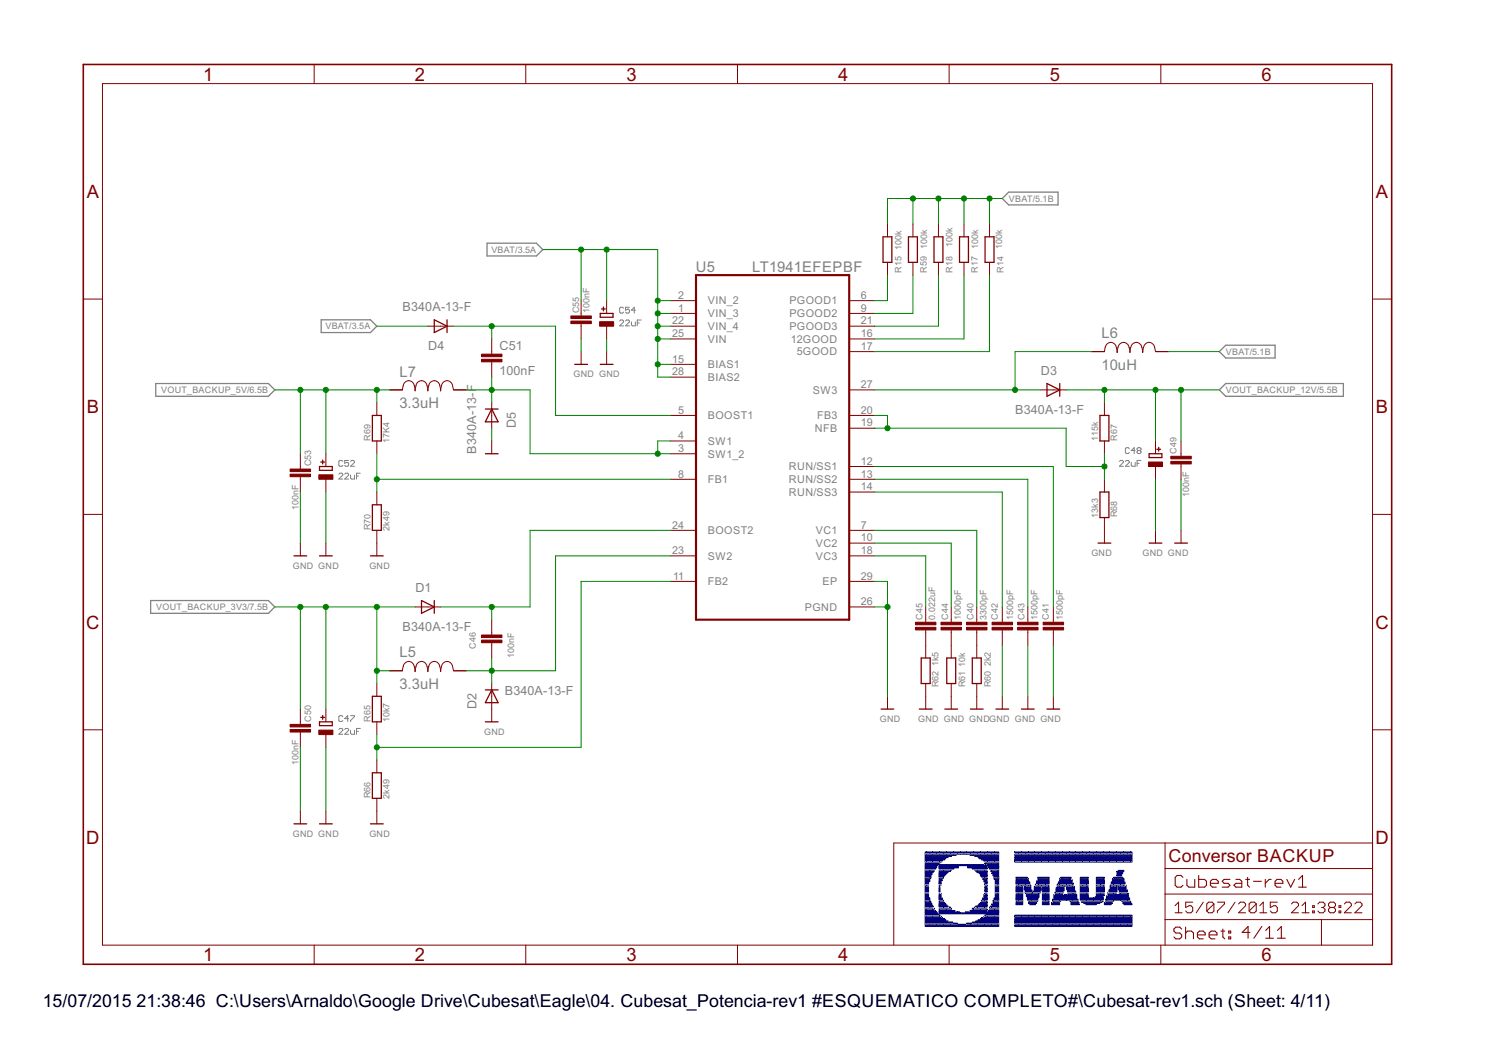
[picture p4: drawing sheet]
<svg xmlns="http://www.w3.org/2000/svg" width="297mm" height="210mm" viewBox="0 0 297 210" stroke-linecap="round" stroke-linejoin="round" font-family="sans-serif">
<defs><g id="words">
<g font-size="4.1" fill="#800000">
<text x="40.4" y="16">1</text>
<text x="82.5" y="16">2</text>
<text x="124.7" y="16">3</text>
<text x="166.8" y="16">4</text>
<text x="208.9" y="16">5</text>
<text x="251" y="16">6</text>
<text x="17.3" y="39.4">A</text>
<text x="273.7" y="39.4">A</text>
<text x="17.3" y="82.2">B</text>
<text x="273.7" y="82.2">B</text>
<text x="17.1" y="125.1">C</text>
<text x="273.6" y="125.1">C</text>
<text x="17.1" y="167.9">D</text>
<text x="273.6" y="167.9">D</text>
<text x="40.4" y="191.2">1</text>
<text x="82.5" y="191.2">2</text>
<text x="124.7" y="191.2">3</text>
<text x="166.8" y="191.2">4</text>
<text x="208.9" y="191.2">5</text>
<text x="251" y="191.2">6</text>
</g>
<text font-size="4" fill="#800000" x="232.5" y="171.5">Conversor BACKUP</text>
<g font-size="4">
<text x="8.5" y="200.4">15/07/2015</text>
<text x="27.2" y="200.4">21:38:46 C:\Users\Arnaldo\Google Drive\Cubesat\Eagle\04. Cubesat_Potencia-rev1 #ESQUEMATICO COMPLETO#\Cubesat-rev1.sch (Sheet: 4/11)</text>
</g>
<g font-size="3.3" fill="#808080">
<text x="138.4" y="54">U5</text>
<text x="149.6" y="54.1">LT1941EFEPBF</text>
<text x="219.1" y="67.3">L6</text>
<text x="79.5" y="74.9">L7</text>
<text x="219.1" y="73.5">10uH</text>
<text x="79.5" y="81.2">3.3uH</text>
<text x="79.5" y="130.8">L5</text>
<text x="79.5" y="137">3.3uH</text>
</g>
<g font-size="2.8" fill="#808080">
<text x="80.1" y="61.8">B340A-13-F</text>
<text x="85.2" y="69.7">D4</text>
<text x="99.4" y="69.6">C51</text>
<text x="99.4" y="74.7">100nF</text>
<text x="207.1" y="74.6">D3</text>
<text x="202" y="82.4">B340A-13-F</text>
<text x="102.6" y="85.2" transform="rotate(-90 102.6 85.2)">D5</text>
<text x="94.8" y="90.2" transform="rotate(-90 94.8 90.2)">B340A-13-F</text>
<text x="82.6" y="117.7">D1</text>
<text x="80.1" y="125.6">B340A-13-F</text>
<text x="94.8" y="141" transform="rotate(-90 94.8 141)">D2</text>
<text x="100.4" y="138.3">B340A-13-F</text>
</g>
<g font-size="2.4" fill="#808080">
<text x="134.9" y="59.5">2</text>
<text x="171.3" y="59.5">6</text>
<text x="133.8" y="64.5">22</text>
<text x="134.9" y="62">1</text>
<text x="140.8" y="60.6">VIN_2</text>
<text x="140.8" y="63.1">VIN_3</text>
<text x="140.8" y="65.6">VIN_4</text>
<text x="157.1" y="60.6">PGOOD1</text>
<text x="157.1" y="63.1">PGOOD2</text>
<text x="157.1" y="65.6">PGOOD3</text>
<text x="171.3" y="62">9</text>
<text x="171.3" y="64.5">21</text>
<text x="133.8" y="67.1">25</text>
<text x="140.8" y="68.2">VIN</text>
<text x="157.3" y="68.2">12GOOD</text>
<text x="158.5" y="70.7">5GOOD</text>
<text x="171.3" y="67.1">16</text>
<text x="171.3" y="69.6">17</text>
<text x="133.8" y="72.1">15</text>
<text x="133.8" y="74.7">28</text>
<text x="140.8" y="73.3">BIAS1</text>
<text x="140.8" y="75.8">BIAS2</text>
<text x="171.3" y="77.2">27</text>
<text x="134.9" y="82.3">5</text>
<text x="140.8" y="83.4">BOOST1</text>
<text x="161.7" y="78.3">SW3</text>
<text x="162.6" y="83.4">FB3</text>
<text x="171.3" y="82.3">20</text>
<text x="134.9" y="89.9">3</text>
<text x="134.9" y="87.4">4</text>
<text x="140.8" y="88.5">SW1</text>
<text x="162.1" y="86">NFB</text>
<text x="171.3" y="84.8">19</text>
<text x="134.9" y="95">8</text>
<text x="140.8" y="91">SW1_2</text>
<text x="157" y="93.6">RUN/SS1</text>
<text x="171.3" y="92.5">12</text>
<text x="171.3" y="95">13</text>
<text x="140.8" y="96.1">FB1</text>
<text x="157" y="96.1">RUN/SS2</text>
<text x="157" y="98.7">RUN/SS3</text>
<text x="171.3" y="97.5">14</text>
<text x="133.8" y="105.2">24</text>
<text x="140.8" y="106.3">BOOST2</text>
<text x="162.3" y="106.3">VC1</text>
<text x="171.3" y="105.2">7</text>
<text x="171.3" y="107.7">10</text>
<text x="133.8" y="110.2">23</text>
<text x="140.8" y="111.4">SW2</text>
<text x="162.3" y="108.8">VC2</text>
<text x="162.3" y="111.4">VC3</text>
<text x="171.3" y="110.2">18</text>
<text x="133.9" y="115.3">11</text>
<text x="140.8" y="116.4">FB2</text>
<text x="163.6" y="116.4">EP</text>
<text x="171.3" y="115.3">29</text>
<text x="160.1" y="121.5">PGND</text>
<text x="171.3" y="120.4">26</text>
</g>
<g font-size="2" fill="#808080">
<text x="200.7" y="40.1">VBAT/5.1B</text>
<text x="97.8" y="50.3">VBAT/3.5A</text>
<text x="179.4" y="49.7" transform="rotate(-90 179.4 49.7)">100k</text>
<text x="184.4" y="49.5" transform="rotate(-90 184.4 49.5)">100k</text>
<text x="189.5" y="49.2" transform="rotate(-90 189.5 49.2)">100k</text>
<text x="194.6" y="49.5" transform="rotate(-90 194.6 49.5)">100k</text>
<text x="199.4" y="49.5" transform="rotate(-90 199.4 49.5)">100k</text>
<text x="179.3" y="54.2" transform="rotate(-90 179.3 54.2)">R15</text>
<text x="184.4" y="54.2" transform="rotate(-90 184.4 54.2)">R59</text>
<text x="189.5" y="54.2" transform="rotate(-90 189.5 54.2)">R18</text>
<text x="194.6" y="54.2" transform="rotate(-90 194.6 54.2)">R17</text>
<text x="199.6" y="54.2" transform="rotate(-90 199.6 54.2)">R14</text>
<text x="64.7" y="65.5">VBAT/3.5A</text>
<text x="115.2" y="62.3" transform="rotate(-90 115.2 62.3)">C55</text>
<text x="117.3" y="62.3" transform="rotate(-90 117.3 62.3)">100nF</text>
<text x="243.9" y="70.6">VBAT/5.1B</text>
<text x="114.1" y="75">GND GND</text>
<text x="32.1" y="78.2">VOUT_BACKUP_5V/6.5B</text>
<text x="243.9" y="78.2">VOUT_BACKUP_12V/5.5B</text>
<text x="73.7" y="87.7" transform="rotate(-90 73.7 87.7)">R69</text>
<text x="77.5" y="88.2" transform="rotate(-90 77.5 88.2)">17K4</text>
<text x="218.5" y="87.7" transform="rotate(-90 218.5 87.7)">115k</text>
<text x="222.2" y="87.7" transform="rotate(-90 222.2 87.7)">R67</text>
<text x="61.9" y="92.8" transform="rotate(-90 61.9 92.8)">C53</text>
<text x="234.1" y="90.2" transform="rotate(-90 234.1 90.2)">C49</text>
<text x="59.4" y="101.5" transform="rotate(-90 59.4 101.5)">100nF</text>
<text x="236.6" y="98.9" transform="rotate(-90 236.6 98.9)">100nF</text>
<text x="73.7" y="105.5" transform="rotate(-90 73.7 105.5)">R70</text>
<text x="77.5" y="105.6" transform="rotate(-90 77.5 105.6)">2k49</text>
<text x="218.5" y="103.1" transform="rotate(-90 218.5 103.1)">13k3</text>
<text x="222.2" y="102.9" transform="rotate(-90 222.2 102.9)">R68</text>
<text x="58.3" y="113.1">GND GND</text>
<text x="73.5" y="113.1">GND</text>
<text x="217.1" y="110.6">GND</text>
<text x="227.3" y="110.6">GND GND</text>
<text x="31.1" y="121.4">VOUT_BACKUP_3V3/7.5B</text>
<text x="183.5" y="123.3" transform="rotate(-90 183.5 123.3)">C45</text>
<text x="186.1" y="123.3" transform="rotate(-90 186.1 123.3)">0.022uF</text>
<text x="188.6" y="123.3" transform="rotate(-90 188.6 123.3)">C44</text>
<text x="191.2" y="123.3" transform="rotate(-90 191.2 123.3)">1000pF</text>
<text x="193.7" y="123.3" transform="rotate(-90 193.7 123.3)">C40</text>
<text x="196.2" y="123.3" transform="rotate(-90 196.2 123.3)">3300pF</text>
<text x="198.5" y="123.3" transform="rotate(-90 198.5 123.3)">C42</text>
<text x="201.6" y="123.3" transform="rotate(-90 201.6 123.3)">1500pF</text>
<text x="203.9" y="123.3" transform="rotate(-90 203.9 123.3)">C43</text>
<text x="206.4" y="123.3" transform="rotate(-90 206.4 123.3)">1500pF</text>
<text x="208.7" y="123.3" transform="rotate(-90 208.7 123.3)">C41</text>
<text x="211.5" y="123.3" transform="rotate(-90 211.5 123.3)">1500pF</text>
<text x="94.7" y="129.1" transform="rotate(-90 94.7 129.1)">C46</text>
<text x="102.3" y="130.9" transform="rotate(-90 102.3 130.9)">100nF</text>
<text x="186.7" y="136.8" transform="rotate(-90 186.7 136.8)">R62</text>
<text x="186.7" y="132.5" transform="rotate(-90 186.7 132.5)">1k5</text>
<text x="192" y="136.8" transform="rotate(-90 192 136.8)">R61</text>
<text x="192.1" y="132.8" transform="rotate(-90 192.1 132.8)">10k</text>
<text x="197.1" y="136.8" transform="rotate(-90 197.1 136.8)">R60</text>
<text x="197.1" y="132.5" transform="rotate(-90 197.1 132.5)">2k2</text>
<text x="61.9" y="143.6" transform="rotate(-90 61.9 143.6)">C50</text>
<text x="73.7" y="143.6" transform="rotate(-90 73.7 143.6)">R65</text>
<text x="77.5" y="143.7" transform="rotate(-90 77.5 143.7)">10k7</text>
<text x="175.1" y="143.6">GND</text>
<text x="182.7" y="143.6">GND GND GNDGND GND GND</text>
<text x="96.3" y="146.1">GND</text>
<text x="59.4" y="152.2" transform="rotate(-90 59.4 152.2)">100nF</text>
<text x="73.7" y="158.8" transform="rotate(-90 73.7 158.8)">R66</text>
<text x="77.5" y="158.9" transform="rotate(-90 77.5 158.9)">2k49</text>
<text x="58.3" y="166.5">GND GND</text>
<text x="73.5" y="166.5">GND</text>
</g>
</g></defs>
<g fill="none" stroke="#808080" stroke-width=".2">
<path d="M123.3 63.9l.2-.2h.4l.2 .2v.2l-.8 .7h.8M124.1 61.3l-.2-.2h-.4l-.2 .2v.8l.2 .2h.4l.2-.2M124.5 63.9l.2-.2h.3l.2 .2v.2l-.7 .7h.7M125.2 61.1h-.7v.6l.3-.2 .4 .2v.4l-.2 .2h-.3l-.2-.2M125.6 64.1v.5l.2 .2h.6v-.7M126.4 61.7h-.8l.6-.6v1.2M126.8 64.3h.4M127.6 63.7h-.8v1.1M67.4 94.3l.2-.2h.4l.2 .2v.2l-.8 .8h.8M68.2 91.8l-.2-.2h-.4l-.2 .2v.8l.2 .2h.4l.2-.2M68.6 94.3l.2-.2h.4l.2 .2v.2l-.8 .8h.8M69.4 91.6h-.8v.6l.4-.2 .4 .2v.4l-.2 .2h-.4l-.2-.2"/>
<path d="M69.7 94.5v.6l.3 .2h.5v-.8M69.7 91.8l.3-.2h.3l.2 .2v.2l-.8 .8h.8M70.9 94.7h.4M71.7 94.1h-.8v1.2M222.7 91.8l.2-.2h.4l.2 .2v.2l-.8 .8h.8M223.9 91.8l.2-.2h.4l.2 .2v.2l-.8 .8h.8M224.7 89.3l-.2-.2h-.4l-.2 .2v.7l.2 .2h.4l.2-.2M225.1 92v.6l.2 .2h.5v-.8M225.8 89.6h-.7l.6-.5v1.1M226.2 92.2h.4M226.4 89.6l-.2-.1 .2-.4h.4l.2 .2-.2 .3M226.4 89.6l-.2 .2 .2 .4h.4l.2-.2-.2-.4"/>
<path d="M226.4 89.6h.4M227 91.6h-.8v1.2M67.4 145.1l.2-.2h.4l.2 .2v.2l-.8 .8h.8M68.2 142.6l-.2-.2h-.4l-.2 .2v.8l.2 .2h.4l.2-.2M68.6 145.1l.2-.2h.4l.2 .2v.2l-.8 .8h.8M69.4 143h-.8l.6-.6v1.2M69.7 145.3v.6l.3 .2h.5v-.8M69.7 142.4h.8v.2l-.8 .8v.2M70.9 145.5h.4M71.7 144.9h-.8v1.2"/>
</g>
<path d="M199.4 39.5l1.3-1.3h9.8v2.6h-9.8zM96.9 48.4h9.8l1.3 1.3-1.3 1.2h-9.8zM31 76.3h22.4l1.3 1.3-1.3 1.2h-22.4zM63.9 63.6h9.8l1.3 1.3-1.3 1.3h-9.8zM242.6 77.6l1.3-1.3h23.4v2.5h-23.4zM243.9 68.7h9.8v2.5h-9.8l-1.3-1.2zM30 119.5h23.4l1.3 1.3-1.3 1.2h-23.4z" fill="none" stroke="#808080" stroke-width=".25"/>
<g fill="none" stroke="#800000" stroke-width=".2">
<path d="M20.4 16.6h252.7v171.4h-252.7zM62.5 12.8v3.8M104.6 12.8v3.8M146.7 12.8v3.8M188.8 12.8v3.8M230.9 12.8v3.8M16.6 59.5h3.8M115.6 59.8v3.1M120.7 59.8v2.6M133.4 59.8h5.1M169 59.8h5M176.6 44.6v2.5"/>
<path d="M176.6 52.2v2.5M181.6 44.6v2.5M181.6 52.2v2.5M186.7 44.6v2.5M186.7 52.2v2.5M191.8 44.6v2.5M191.8 52.2v2.5M196.9 44.6v2.5M196.9 52.2v2.5M273.1 59.5h3.8M85.1 64.9h5.1M90.2 77.5a1.54 1.54 0 0 0-1.3-1.8l-.2 .1a1.81 1.81 0 0 0-1 2l-.1-.6a1.27 1.27 0 0 0-1.7-1.3 2.42 2.42 0 0 0-.8 1.9v-.6a1.27 1.27 0 0 0-1.7-1.3 2.42 2.42 0 0 0-.8 1.9l-.1-.6a1.27 1.27 0 0 0-1.7-1.3l-.5 .6-.2 1.1h-2.6"/>
<path d="M90.2 77.6h2.6M97.8 67.4v3.1M97.8 72v3M115.6 64.4v3M115.6 70v2.5M120.7 64.9v2.5M120.7 70v2.5M133.4 62.4h5.1M133.4 64.9h5.1M133.4 67.4h5.1M133.4 72.5h5.1M133.4 75h5.1"/>
<path d="M169 62.4h5M169 64.9h5M169 67.4h5M169 77.6h5M169 70h5M207 77.6h5.1M229.9 69.9a1.54 1.54 0 0 0-1.3-1.8 1.75 1.75 0 0 0-1.2 2l-.1-.5a1.29 1.29 0 0 0-1.7-1.3 2.24 2.24 0 0 0-.8 1.8v-.5a1.29 1.29 0 0 0-1.8-1.3 2.24 2.24 0 0 0-.7 1.8l-.1-.5a1.27 1.27 0 0 0-1.7-1.3l-.5 .6-.3 1.1h-2.5M229.9 70h2.5M59.8 90.3v3M59.8 94.8v3.1M64.8 90.3v2.5M64.8 95.4v2.5"/>
<path d="M75 80.1v2.6M75 87.7v2.6M75 97.9v2.5M97.8 80.1v5.1M97.8 87.7v2.6M133.4 82.7h5.1M133.4 95.4h5.1M133.4 90.3h5.1M133.4 87.7h5.1M169 82.7h5M169 85.2h5M169 92.8h5"/>
<path d="M169 95.4h5M169 97.9h5M219.7 80.1v2.6M219.7 87.7v2.6M219.7 95.4v2.5M229.9 87.7v2.6M229.9 92.8v2.6M235 87.7v3.1M235 92.3v3.1M16.6 102.3h3.8M59.8 108.1v2.5M64.8 108.1v2.5"/>
<path d="M75 105.5v5.1M133.4 105.5h5.1M133.4 115.7h5.1M133.4 110.6h5.1M169 105.5h5M169 115.7h5M169 108.1h5M169 110.6h5M219.7 103v5.1M229.9 105.5v2.6M235 105.5v2.6M273.1 102.3h3.8"/>
<path d="M75 136v2.5M82.6 120.8h5.1M90.2 133.4l-.2-.8a1.1 1.1 0 0 0-1.1-1 1.1 1.1 0 0 0-1.1 1l-.1 1a1.66 1.66 0 0 0-1.3-2h-.3a1.85 1.85 0 0 0-1 2 1.66 1.66 0 0 0-1.2-2h-.3a1.85 1.85 0 0 0-1 2 1.66 1.66 0 0 0-1.3-2l-.5 .1-.4 .4-.3 1.4h-2.6M90.2 133.5h2.6M97.8 123.3v3M97.8 127.9v3M97.8 136v7.6M169 120.8h5M176.6 138.5v2.6M184.2 120.8v3M184.2 125.3v5.6M184.2 136v5.1"/>
<path d="M189.3 120.8v3M189.3 125.3v5.6M189.3 136v5.1M194.3 120.8v3M194.3 125.3v5.6M194.3 136v5.1M199.4 120.8v3M199.4 125.3v3.1M199.4 138.5v2.6M204.5 120.8v3M204.5 125.3v3.1M204.5 138.5v2.6"/>
<path d="M209.6 120.8v3M209.6 125.3v3.1M209.6 138.5v2.6M16.6 145.2h3.8M59.8 141.1v3M59.8 145.6v3.1M64.8 141.1v2.5M64.8 146.2v2.5M75 143.6v2.6M75 151.2v2.6M75 158.8v5.1M273.1 145.2h3.8"/>
<path d="M59.8 161.4v2.5M64.8 161.4v2.5M231.8 167.7v20.3M231.8 177.9h41.3M231.8 172.8h41.3M237.3 179.5h-1.4v1.1l.7-.4h.3l.4 .4v.7l-.4 .3h-.7l-.3-.3M239.4 179.5l-1.4 2.1M241.5 179.9v1.4l-.3 .3h-.7l-.4-.3M241.5 179.9l-.3-.4h-.7l-.4 .4v1.4M241.5 179.9l-1.4 1.4M242.2 179.5h1.4v.4l-1.4 1.4v.3M245.7 179.5l-1.4 2.1"/>
<path d="M246.4 179.9l.4-.4h.7l.3 .4v.3l-1.4 1.4h1.4M249.9 179.9v1.4l-.3 .3h-.7l-.4-.3M249.9 179.9l-.3-.4h-.7l-.4 .4v1.4M249.9 179.9l-1.4 1.4M254.1 179.5h-1.4v1.1l.7-.4h.4l.3 .4v.7l-.3 .3h-.7l-.4-.3M256.9 179.9l.4-.4h.7l.3 .4v.3l-1.4 1.4h1.4M262.2 179.9l.4-.4h.6l.4 .4v.3l-.4 .4M267.5 179.9l.3-.4h.7l.4 .4v.3l-1.4 1.4h1.4M269.6 179.9l.3-.4h.7l.4 .4v.3l-1.4 1.4h1.4M273.1 167.7h-95.3v20.3M62.5 188v3.9M104.6 188v3.9"/>
<path d="M146.7 188v3.9M188.8 188v3.9M230.9 188v3.9M231.8 183h41.3M233.8 180.2l.7-.7v2.1M233.8 181.6h1.4M250.6 181.6h1.4M250.6 180.2l.7-.7v2.1M259 181.6h1.5M259 180.2l.7-.7v2.1M261.2 181.3h.3v.3h-.3zM261.2 180.2h.3v.4h-.3z"/>
<path d="M262.9 183v5M262.9 180.6h.3M263.2 180.6l.4 .3v.4l-.4 .3h-.6l-.4-.3M264.6 180.6l-.3 .3v.4l.3 .3h.8l.3-.3v-.4l-.3-.3M264.6 180.6l-.3-.4v-.3l.3-.4h.8l.3 .4v.3l-.3 .4M264.6 180.6h.8M266.4 181.3h.4v.3h-.4zM266.4 180.2h.4v.4h-.4z"/>
</g>
<g fill="none" stroke="#800000" stroke-width=".21">
<path d="M235.4 174.6l-.4-.4h-.8l-.4 .4v1.5l.4 .4h.8l.4-.4M236.1 175v1.1l.4 .4h1.2v-1.5M238.5 174.2v2.3h1.1l.4-.4v-.8l-.4-.3h-1.1M240.8 175.7h1.6v-.4l-.4-.3h-.8l-.4 .3v.8l.4 .4h.8M244.7 175h-1.2l-.3 .3 .3 .4h.8l.4 .4-.4 .4h-1.1M245.9 175h.8l.4 .3v1.2h-1.2l-.4-.4 .4-.4h1.2M247.8 175h.8M248.2 174.6v1.5l.4 .4M249.4 175.3h1.6M251.7 175v1.5M252.9 175h-.4l-.8 .7M253.7 175.7h1.5v-.4l-.4-.3h-.7l-.4 .3v.8l.4 .4h.7"/>
<path d="M256 175l.8 1.5 .8-1.5M258.4 176.5h1.5M258.4 175l.7-.8v2.3M235.1 184.8l-.4-.3h-.8l-.3 .3v.5l.3 .3h.8l.4 .4v.4l-.4 .4h-.8l-.3-.4M235.9 184.5v2.3M235.9 185.6l.4-.3h.7l.4 .3v1.2M238.2 186h1.6v-.4l-.4-.3h-.8l-.4 .3v.8l.4 .4h.8M240.6 186h1.5v-.4l-.4-.3h-.7l-.4 .3v.8l.4 .4h.7M242.9 185.3h.8M243.3 184.8v1.6l.4 .4M244.5 185.3h.4v.3h-.4zM244.5 186.4h.4v.4h-.4z"/>
<path d="M248.7 185.5h-1.6l1.2-1.2v2.4M251 184.3l-1.5 2.4M251.8 185.1l.8-.8v2.4M251.8 186.7h1.6M254.1 186.7h1.6M254.1 185.1l.8-.8v2.4"/>
</g>
<path d="M16.6 12.8h260.3v179.1h-260.3z" fill="none" stroke="#800000" stroke-width=".32"/>
<g fill="#800000" stroke="#800000" stroke-width=".2">
<path d="M192.3 123.8h4.1v.5h-4.1z"/>
<path d="M192.3 124.8h4.1v.5h-4.1z"/>
<path d="M207.5 124.8h4.1v.5h-4.1z"/>
<path d="M207.5 123.8h4.1v.5h-4.1z"/>
<path d="M197.4 124.8h4v.5h-4z"/>
<path d="M197.4 123.8h4v.5h-4z"/>
<path d="M202.5 124.8h4v.5h-4z"/>
<path d="M202.5 123.8h4v.5h-4z"/>
<path d="M187.2 123.8h4.1v.5h-4.1z"/>
<path d="M187.2 124.8h4.1v.5h-4.1z"/>
<path d="M182.1 123.8h4.1v.5h-4.1z"/>
<path d="M182.1 124.8h4.1v.5h-4.1z"/>
<path d="M95.8 127.4h4.1v.5h-4.1z"/>
<path d="M95.8 126.3h4.1v.6h-4.1z"/>
<path d="M232.9 91.8h4.1v.5h-4.1z"/>
<path d="M232.9 90.8h4.1v.5h-4.1z"/>
<path d="M57.7 145.1h4.1v.5h-4.1z"/>
<path d="M57.7 144.1h4.1v.5h-4.1z"/>
<path d="M95.8 71.5h4.1v.5h-4.1z"/>
<path d="M95.8 70.5h4.1v.5h-4.1z"/>
<path d="M57.7 94.3h4.1v.5h-4.1z"/>
<path d="M57.7 93.3h4.1v.5h-4.1z"/>
<path d="M113.6 63.9h4v.5h-4z"/>
<path d="M113.6 62.9h4v.5h-4z"/>
<path d="M63.4 145.3h2.8v.9h-2.8z"/>
<path d="M228.5 91.9h2.8v.9h-2.8z"/>
<path d="M63.4 94.5h2.8v.9h-2.8z"/>
<path d="M119.3 64h2.8v.9h-2.8z"/>
</g>
<g fill="none" stroke="#800000" stroke-width=".25">
<path d="M175.7 47.1h1.7v5.1h-1.7zM180.7 47.1h1.8v5.1h-1.8zM185.8 47.1h1.8v5.1h-1.8zM190.9 47.1h1.8v5.1h-1.8zM196 47.1h1.8v5.1h-1.8zM86.4 63.6l2.5 1.3-2.5 1.3zM88.9 63.6v2.6M114.3 72.5h2.6M119.4 72.5h2.6M119.4 62.4h2.6v.7h-2.6zM119.7 61.5h.7M120.1 61.1v.7"/>
<path d="M208.3 76.3l2.5 1.3-2.5 1.2zM210.8 76.3v2.5M63.6 92.8h2.5v.8h-2.5zM63.8 91.9h.8M64.2 91.5v.8M74.1 82.7h1.8v5h-1.8zM96.6 81.4h2.5M96.6 90.3h2.5M97.8 81.4l1.3 2.5h-2.5zM218.8 82.7h1.8v5h-1.8zM218.8 97.9h1.8v5.1h-1.8zM228.6 90.3h2.6v.7h-2.6z"/>
<path d="M230.1 89.4h.8M230.5 89v.8M58.5 110.6h2.5M63.6 110.6h2.5M73.7 110.6h2.5M74.1 100.4h1.8v5.1h-1.8zM83.9 119.5l2.5 1.3-2.5 1.2zM86.4 119.5v2.5M218.5 108.1h2.5M228.6 108.1h2.6M233.7 108.1h2.5M74.1 138.5h1.8v5.1h-1.8z"/>
<path d="M96.6 137.3h2.5M97.8 137.3l1.3 2.5h-2.5zM183.3 130.9h1.8v5.1h-1.8zM188.4 130.9h1.7v5.1h-1.7zM193.4 130.9h1.8v5.1h-1.8zM63.6 143.6h2.5v.8h-2.5zM63.8 142.7h.8M64.2 142.3v.8M74.1 153.8h1.8v5h-1.8zM96.6 143.6h2.5M175.3 141.1h2.5M182.9 141.1h2.5"/>
<path d="M188 141.1h2.5M193.1 141.1h2.5M198.1 141.1h2.6M203.2 141.1h2.6M208.3 141.1h2.5M58.5 163.9h2.5M63.6 163.9h2.5M73.7 163.9h2.5"/>
</g>
<path d="M138.5 54.7h30.5v68.6h-30.5z" fill="none" stroke="#800000" stroke-width=".42"/>
<g fill="none" stroke="#008000" stroke-width=".2">
<path d="M181.6 39.5v5.1M186.7 39.5v5.1M191.8 39.5v5.1M196.9 39.5v5.1M199.4 39.5h-22.8v5.1M108 49.7h22.9v25.3h2.5M115.6 49.7v10.1M120.7 49.7v10.1M130.9 59.8h2.5M176.6 54.7v5.1h-2.6M181.6 54.7v7.7h-7.6M186.7 54.7v10.2h-12.7"/>
<path d="M191.8 54.7v12.7h-17.8M196.9 54.7v15.3h-22.9M54.7 77.6h22.8M59.8 77.6v12.7M64.8 77.6v12.7M75 64.9h10.1M75 77.6v2.5M90.2 64.9h20.3v17.8h22.9M92.8 77.6h12.7v12.7h27.9M97.8 64.9v2.5M97.8 75v5.1M115.6 67.4v2.6"/>
<path d="M120.7 67.4v2.6M130.9 67.4h2.5M130.9 64.9h2.5M130.9 62.4h2.5M130.9 72.5h2.5M174 77.6h33M212.1 77.6h30.5M217.2 70h-15.2v7.6M219.7 77.6v2.5M229.9 77.6v10.1M232.4 70h10.2M235 77.6v10.1"/>
<path d="M59.8 97.9v10.2M64.8 97.9v10.2M75 95.4h58.4M75 90.3v7.6M97.8 85.2v2.5M133.4 87.7h-2.5v2.6M174 82.7h2.6v2.5M174 92.8h35.6v28M174 85.2h38.1v7.6h7.6M174 95.4h30.5v25.4M174 97.9h25.4v22.9M219.7 90.3v5.1"/>
<path d="M229.9 95.4v10.1M235 95.4v10.1M133.4 115.7h-17.8v33h-40.6M133.4 105.5h-27.9v15.3h-17.8M133.4 110.6h-22.9v22.9h-17.7M174 115.7h2.6v22.8M174 108.1h15.3v12.7M174 110.6h10.2v10.2M174 105.5h20.3v15.3M54.7 120.8h27.9M59.8 120.8v20.3M64.8 120.8v20.3"/>
<path d="M75 120.8v15.2M75 133.5h2.5M97.8 120.8v2.5M97.8 130.9v5.1M174 120.8h2.6M199.4 128.4v10.1M204.5 128.4v10.1M209.6 128.4v10.1M59.8 148.7v12.7M64.8 148.7v12.7M75 146.2v5"/>
</g>
<g fill="#008000" stroke="#008000" stroke-width=".2">
<circle cx="130.9" cy="62.4" r=".51"/>
<circle cx="130.9" cy="64.9" r=".51"/>
<circle cx="130.9" cy="59.8" r=".51"/>
<circle cx="130.9" cy="67.4" r=".51"/>
<circle cx="130.9" cy="72.5" r=".51"/>
<circle cx="115.6" cy="49.7" r=".51"/>
<circle cx="120.7" cy="49.7" r=".51"/>
<circle cx="191.8" cy="39.5" r=".51"/>
<circle cx="186.7" cy="39.5" r=".51"/>
<circle cx="181.6" cy="39.5" r=".51"/>
<circle cx="196.9" cy="39.5" r=".51"/>
<circle cx="176.6" cy="120.8" r=".51"/>
<circle cx="97.8" cy="120.8" r=".51"/>
<circle cx="75" cy="133.5" r=".51"/>
<circle cx="75" cy="120.8" r=".51"/>
<circle cx="64.8" cy="120.8" r=".51"/>
<circle cx="59.8" cy="120.8" r=".51"/>
<circle cx="97.8" cy="133.5" r=".51"/>
<circle cx="75" cy="148.7" r=".51"/>
<circle cx="176.6" cy="85.2" r=".51"/>
<circle cx="219.7" cy="92.8" r=".51"/>
<circle cx="219.7" cy="77.6" r=".51"/>
<circle cx="229.9" cy="77.6" r=".51"/>
<circle cx="235" cy="77.6" r=".51"/>
<circle cx="202" cy="77.6" r=".51"/>
<circle cx="97.8" cy="64.9" r=".51"/>
<circle cx="97.8" cy="77.6" r=".51"/>
<circle cx="130.9" cy="90.3" r=".51"/>
<circle cx="75" cy="95.4" r=".51"/>
<circle cx="64.8" cy="77.6" r=".51"/>
<circle cx="75" cy="77.6" r=".51"/>
<circle cx="59.8" cy="77.6" r=".51"/>
</g>
<path d="M184.1 171.6h2.9v.2h-2.9z" fill="#808080" stroke="#808080" stroke-width=".2"/>
<g fill="#000080" stroke="#000080" stroke-width=".2">
<path d="M184.1 184.1h14.6v.2h-14.6z"/>
<path d="M201.9 184.1h23.3v.2h-23.3z"/>
<path d="M184.1 183.9h14.6v.2h-14.6z"/>
<path d="M201.9 183.9h23.3v.2h-23.3z"/>
<path d="M184.1 183.7h6.4v.2h-6.4z"/>
<path d="M192.3 183.7h6.4v.2h-6.4z"/>
<path d="M201.9 183.7h23.3v.2h-23.3z"/>
<path d="M184.1 183.5h5.5v.2h-5.5z"/>
<path d="M193.4 183.5h5.3v.2h-5.3z"/>
<path d="M201.9 183.5h23.3v.2h-23.3z"/>
<path d="M184.1 183.2h4.5v.2h-4.5z"/>
<path d="M194.1 183.2h4.6v.2h-4.6z"/>
<path d="M201.9 183.2h23.3v.2h-23.3z"/>
<path d="M184.1 183h4.1v.2h-4.1z"/>
<path d="M194.6 183h4.1v.2h-4.1z"/>
<path d="M201.9 183h23.3v.2h-23.3z"/>
<path d="M184.1 182.8h3.9v.2h-3.9z"/>
<path d="M195.1 182.8h3.6v.2h-3.6z"/>
<path d="M201.9 182.8h23.3v.2h-23.3z"/>
<path d="M184.1 182.5h3.4v.3h-3.4z"/>
<path d="M195.3 182.5h3.4v.3h-3.4z"/>
<path d="M201.9 182.5h23.3v.3h-23.3z"/>
<path d="M184.1 182.3h3.2v.2h-3.2z"/>
<path d="M195.7 182.3h3v.2h-3z"/>
<path d="M201.9 182.3h23.3v.2h-23.3z"/>
<path d="M184.1 182.1h2.9v.2h-2.9z"/>
<path d="M195.9 182.1h2.8v.2h-2.8z"/>
<path d="M201.9 182.1h23.3v.2h-23.3z"/>
<path d="M184.1 181.8h2.7v.3h-2.7z"/>
<path d="M196.2 181.8h2.5v.3h-2.5z"/>
<path d="M184.1 181.6h2.5v.2h-2.5z"/>
<path d="M186.8 181.6h11.9v.2h-11.9z"/>
<path d="M184.1 181.4h2.3v.2h-2.3z"/>
<path d="M186.8 181.4h4.1v.2h-4.1z"/>
<path d="M192.1 181.4h6.6v.2h-6.6z"/>
<path d="M184.1 181.2h2v.2h-2z"/>
<path d="M186.8 181.2h3.2v.2h-3.2z"/>
<path d="M193 181.2h3.4v.2h-3.4z"/>
<path d="M196.6 181.2h2.1v.2h-2.1z"/>
<path d="M184.1 180.9h1.8v.2h-1.8z"/>
<path d="M186.8 180.9h2.5v.2h-2.5z"/>
<path d="M193.4 180.9h3v.2h-3z"/>
<path d="M196.9 180.9h1.8v.2h-1.8z"/>
<path d="M184.1 180.7h1.8v.2h-1.8z"/>
<path d="M186.8 180.7h2.5v.2h-2.5z"/>
<path d="M193.4 180.7h3v.2h-3z"/>
<path d="M196.9 180.7h1.8v.2h-1.8z"/>
<path d="M184.1 180.5h1.6v.2h-1.6z"/>
<path d="M186.8 180.5h2.3v.2h-2.3z"/>
<path d="M193.9 180.5h2.5v.2h-2.5z"/>
<path d="M196.9 180.5h1.8v.2h-1.8z"/>
<path d="M184.1 180.3h1.6v.2h-1.6z"/>
<path d="M186.8 180.3h1.8v.2h-1.8z"/>
<path d="M194.1 180.3h2.3v.2h-2.3z"/>
<path d="M197.1 180.3h1.6v.2h-1.6z"/>
<path d="M184.1 180h1.3v.2h-1.3z"/>
<path d="M186.8 180h1.6v.2h-1.6z"/>
<path d="M194.6 180h1.8v.2h-1.8z"/>
<path d="M197.3 180h1.4v.2h-1.4z"/>
<path d="M184.1 179.8h1.3v.2h-1.3z"/>
<path d="M186.8 179.8h1.4v.2h-1.4z"/>
<path d="M194.8 179.8h1.6v.2h-1.6z"/>
<path d="M197.3 179.8h1.4v.2h-1.4z"/>
<path d="M202.1 179.8h1.4v.2h-1.4z"/>
<path d="M204.9 179.8h1.1v.2h-1.1z"/>
<path d="M207.4 179.8h1.3v.2h-1.3z"/>
<path d="M209.2 179.8h1.6v.2h-1.6z"/>
<path d="M213.1 179.8h1.6v.2h-1.6z"/>
<path d="M216 179.8h2.1v.2h-2.1z"/>
<path d="M219.7 179.8h1.4v.2h-1.4z"/>
<path d="M223.6 179.8h1.6v.2h-1.6z"/>
<path d="M184.1 179.6h1.1v.2h-1.1z"/>
<path d="M186.8 179.6h1.2v.2h-1.2z"/>
<path d="M195.1 179.6h1.3v.2h-1.3z"/>
<path d="M197.5 179.6h1.2v.2h-1.2z"/>
<path d="M202.1 179.6h1.4v.2h-1.4z"/>
<path d="M204.6 179.6h1.6v.2h-1.6z"/>
<path d="M207.4 179.6h1.3v.2h-1.3z"/>
<path d="M209.2 179.6h1.6v.2h-1.6z"/>
<path d="M213.1 179.6h1.6v.2h-1.6z"/>
<path d="M215.6 179.6h3.2v.2h-3.2z"/>
<path d="M219.7 179.6h1.6v.2h-1.6z"/>
<path d="M223.4 179.6h1.6v.2h-1.6z"/>
<path d="M184.1 179.3h1.1v.2h-1.1z"/>
<path d="M186.8 179.3h.9v.2h-.9z"/>
<path d="M195.3 179.3h1.1v.2h-1.1z"/>
<path d="M197.5 179.3h1.2v.2h-1.2z"/>
<path d="M202.1 179.3h1.4v.2h-1.4z"/>
<path d="M204.6 179.3h1.6v.2h-1.6z"/>
<path d="M207.4 179.3h1.3v.2h-1.3z"/>
<path d="M209.4 179.3h1.4v.2h-1.4z"/>
<path d="M213.1 179.3h1.4v.2h-1.4z"/>
<path d="M215.2 179.3h4.1v.2h-4.1z"/>
<path d="M220 179.3h1.3v.2h-1.3z"/>
<path d="M223.4 179.3h1.6v.2h-1.6z"/>
<path d="M184.1 179.1h.9v.2h-.9z"/>
<path d="M186.8 179.1h.9v.2h-.9z"/>
<path d="M195.3 179.1h1.1v.2h-1.1z"/>
<path d="M197.5 179.1h1.2v.2h-1.2z"/>
<path d="M202.1 179.1h1.4v.2h-1.4z"/>
<path d="M204.6 179.1h1.9v.2h-1.9z"/>
<path d="M207.4 179.1h1.3v.2h-1.3z"/>
<path d="M209.4 179.1h1.6v.2h-1.6z"/>
<path d="M212.9 179.1h1.6v.2h-1.6z"/>
<path d="M215.1 179.1h4.4v.2h-4.4z"/>
<path d="M219.9 179.1h1.7v.2h-1.7z"/>
<path d="M223.1 179.1h1.6v.2h-1.6z"/>
<path d="M184.1 178.9h.9v.2h-.9z"/>
<path d="M186.8 178.9h.7v.2h-.7z"/>
<path d="M195.5 178.9h.9v.2h-.9z"/>
<path d="M197.8 178.9h.9v.2h-.9z"/>
<path d="M202.1 178.9h1.4v.2h-1.4z"/>
<path d="M204.4 178.9h2.1v.2h-2.1z"/>
<path d="M207.4 178.9h1.3v.2h-1.3z"/>
<path d="M209.4 178.9h5.1v.2h-5.1z"/>
<path d="M214.9 178.9h4.6v.2h-4.6z"/>
<path d="M220 178.9h4.7v.2h-4.7z"/>
<path d="M184.1 178.6h.9v.3h-.9z"/>
<path d="M186.8 178.6h.7v.3h-.7z"/>
<path d="M195.5 178.6h.9v.3h-.9z"/>
<path d="M197.8 178.6h.9v.3h-.9z"/>
<path d="M202.1 178.6h1.4v.3h-1.4z"/>
<path d="M204.4 178.6h2.1v.3h-2.1z"/>
<path d="M207.4 178.6h1.3v.3h-1.3z"/>
<path d="M209.7 178.6h4.5v.3h-4.5z"/>
<path d="M214.9 178.6h4.6v.3h-4.6z"/>
<path d="M220.2 178.6h4.5v.3h-4.5z"/>
<path d="M184.1 178.4h.6v.2h-.6z"/>
<path d="M186.8 178.4h.5v.2h-.5z"/>
<path d="M195.7 178.4h.7v.2h-.7z"/>
<path d="M198 178.4h.7v.2h-.7z"/>
<path d="M202.1 178.4h1.4v.2h-1.4z"/>
<path d="M204.4 178.4h2.3v.2h-2.3z"/>
<path d="M207.4 178.4h1.3v.2h-1.3z"/>
<path d="M209.7 178.4h4.5v.2h-4.5z"/>
<path d="M214.9 178.4h1.6v.2h-1.6z"/>
<path d="M217.9 178.4h1.6v.2h-1.6z"/>
<path d="M220.2 178.4h4.3v.2h-4.3z"/>
<path d="M184.1 178.2h.6v.2h-.6z"/>
<path d="M186.8 178.2h.5v.2h-.5z"/>
<path d="M195.7 178.2h.7v.2h-.7z"/>
<path d="M198 178.2h.7v.2h-.7z"/>
<path d="M202.1 178.2h1.4v.2h-1.4z"/>
<path d="M204.2 178.2h2.5v.2h-2.5z"/>
<path d="M207.4 178.2h1.3v.2h-1.3z"/>
<path d="M209.7 178.2h4.5v.2h-4.5z"/>
<path d="M214.9 178.2h1.6v.2h-1.6z"/>
<path d="M218.1 178.2h1.4v.2h-1.4z"/>
<path d="M220.2 178.2h4.3v.2h-4.3z"/>
<path d="M184.1 178h.6v.2h-.6z"/>
<path d="M186.8 178h.5v.2h-.5z"/>
<path d="M195.7 178h.7v.2h-.7z"/>
<path d="M198 178h.7v.2h-.7z"/>
<path d="M202.1 178h1.4v.2h-1.4z"/>
<path d="M204.2 178h2.5v.2h-2.5z"/>
<path d="M207.4 178h1.3v.2h-1.3z"/>
<path d="M209.7 178h4.5v.2h-4.5z"/>
<path d="M214.9 178h1.6v.2h-1.6z"/>
<path d="M218.1 178h1.6v.2h-1.6z"/>
<path d="M220.4 178h4.1v.2h-4.1z"/>
<path d="M184.1 177.7h.6v.2h-.6z"/>
<path d="M186.8 177.7h.5v.2h-.5z"/>
<path d="M195.9 177.7h.5v.2h-.5z"/>
<path d="M198 177.7h.7v.2h-.7z"/>
<path d="M202.1 177.7h1.4v.2h-1.4z"/>
<path d="M204.2 177.7h2.5v.2h-2.5z"/>
<path d="M207.4 177.7h1.3v.2h-1.3z"/>
<path d="M209.9 177.7h1.6v.2h-1.6z"/>
<path d="M212.4 177.7h1.6v.2h-1.6z"/>
<path d="M214.9 177.7h1.6v.2h-1.6z"/>
<path d="M218.1 177.7h1.6v.2h-1.6z"/>
<path d="M220.4 177.7h1.6v.2h-1.6z"/>
<path d="M222.7 177.7h1.8v.2h-1.8z"/>
<path d="M184.1 177.5h.6v.2h-.6z"/>
<path d="M186.8 177.5h.2v.2h-.2z"/>
<path d="M195.9 177.5h.5v.2h-.5z"/>
<path d="M198 177.5h.7v.2h-.7z"/>
<path d="M202.1 177.5h1.4v.2h-1.4z"/>
<path d="M204 177.5h2.9v.2h-2.9z"/>
<path d="M207.4 177.5h1.3v.2h-1.3z"/>
<path d="M209.9 177.5h1.6v.2h-1.6z"/>
<path d="M212.4 177.5h1.6v.2h-1.6z"/>
<path d="M214.9 177.5h1.6v.2h-1.6z"/>
<path d="M218.1 177.5h1.6v.2h-1.6z"/>
<path d="M220.4 177.5h1.6v.2h-1.6z"/>
<path d="M222.7 177.5h1.6v.2h-1.6z"/>
<path d="M184.1 177.3h.6v.2h-.6z"/>
<path d="M186.8 177.3h.2v.2h-.2z"/>
<path d="M195.9 177.3h.5v.2h-.5z"/>
<path d="M198 177.3h.7v.2h-.7z"/>
<path d="M202.1 177.3h1.4v.2h-1.4z"/>
<path d="M204 177.3h1.3v.2h-1.3z"/>
<path d="M205.5 177.3h1.4v.2h-1.4z"/>
<path d="M207.4 177.3h1.3v.2h-1.3z"/>
<path d="M210.1 177.3h1.4v.2h-1.4z"/>
<path d="M212.4 177.3h1.6v.2h-1.6z"/>
<path d="M214.9 177.3h1.6v.2h-1.6z"/>
<path d="M218.1 177.3h1.6v.2h-1.6z"/>
<path d="M220.6 177.3h1.6v.2h-1.6z"/>
<path d="M222.7 177.3h1.6v.2h-1.6z"/>
<path d="M184.1 177h.6v.2h-.6z"/>
<path d="M186.8 177h.2v.2h-.2z"/>
<path d="M195.9 177h.5v.2h-.5z"/>
<path d="M198 177h.7v.2h-.7z"/>
<path d="M202.1 177h1.4v.2h-1.4z"/>
<path d="M204 177h1.3v.2h-1.3z"/>
<path d="M205.8 177h1.3v.2h-1.3z"/>
<path d="M207.4 177h1.3v.2h-1.3z"/>
<path d="M210.1 177h1.6v.2h-1.6z"/>
<path d="M212.4 177h1.4v.2h-1.4z"/>
<path d="M214.9 177h1.6v.2h-1.6z"/>
<path d="M218.1 177h1.6v.2h-1.6z"/>
<path d="M220.6 177h1.6v.2h-1.6z"/>
<path d="M222.7 177h1.6v.2h-1.6z"/>
<path d="M184.1 176.8h.6v.2h-.6z"/>
<path d="M186.8 176.8h.2v.2h-.2z"/>
<path d="M195.9 176.8h.5v.2h-.5z"/>
<path d="M198 176.8h.7v.2h-.7z"/>
<path d="M202.1 176.8h1.4v.2h-1.4z"/>
<path d="M203.7 176.8h1.4v.2h-1.4z"/>
<path d="M205.8 176.8h1.3v.2h-1.3z"/>
<path d="M207.4 176.8h1.3v.2h-1.3z"/>
<path d="M210.1 176.8h1.6v.2h-1.6z"/>
<path d="M212.2 176.8h1.6v.2h-1.6z"/>
<path d="M214.9 176.8h1.6v.2h-1.6z"/>
<path d="M218.1 176.8h1.6v.2h-1.6z"/>
<path d="M220.9 176.8h1.3v.2h-1.3z"/>
<path d="M222.5 176.8h1.6v.2h-1.6z"/>
<path d="M184.1 176.6h.6v.2h-.6z"/>
<path d="M186.8 176.6h.2v.2h-.2z"/>
<path d="M195.9 176.6h.5v.2h-.5z"/>
<path d="M198 176.6h.7v.2h-.7z"/>
<path d="M202.1 176.6h1.4v.2h-1.4z"/>
<path d="M203.7 176.6h1.4v.2h-1.4z"/>
<path d="M205.8 176.6h1.3v.2h-1.3z"/>
<path d="M207.4 176.6h1.3v.2h-1.3z"/>
<path d="M210.1 176.6h1.6v.2h-1.6z"/>
<path d="M212.2 176.6h1.6v.2h-1.6z"/>
<path d="M214.9 176.6h1.6v.2h-1.6z"/>
<path d="M218.1 176.6h1.6v.2h-1.6z"/>
<path d="M220.9 176.6h1.3v.2h-1.3z"/>
<path d="M222.5 176.6h1.6v.2h-1.6z"/>
<path d="M184.1 176.4h.6v.2h-.6z"/>
<path d="M186.8 176.4h.2v.2h-.2z"/>
<path d="M195.9 176.4h.5v.2h-.5z"/>
<path d="M198 176.4h.7v.2h-.7z"/>
<path d="M202.1 176.4h1.4v.2h-1.4z"/>
<path d="M203.7 176.4h1.4v.2h-1.4z"/>
<path d="M205.8 176.4h1.3v.2h-1.3z"/>
<path d="M207.4 176.4h1.3v.2h-1.3z"/>
<path d="M210.4 176.4h1.3v.2h-1.3z"/>
<path d="M212.2 176.4h1.6v.2h-1.6z"/>
<path d="M214.9 176.4h1.6v.2h-1.6z"/>
<path d="M218.1 176.4h1.6v.2h-1.6z"/>
<path d="M220.9 176.4h1.3v.2h-1.3z"/>
<path d="M222.5 176.4h1.6v.2h-1.6z"/>
<path d="M184.1 176.1h.6v.2h-.6z"/>
<path d="M186.8 176.1h.2v.2h-.2z"/>
<path d="M195.9 176.1h.5v.2h-.5z"/>
<path d="M198 176.1h.7v.2h-.7z"/>
<path d="M202.1 176.1h1.4v.2h-1.4z"/>
<path d="M203.7 176.1h1.4v.2h-1.4z"/>
<path d="M206 176.1h2.7v.2h-2.7z"/>
<path d="M210.4 176.1h1.6v.2h-1.6z"/>
<path d="M212.2 176.1h1.4v.2h-1.4z"/>
<path d="M214.9 176.1h1.6v.2h-1.6z"/>
<path d="M218.1 176.1h1.6v.2h-1.6z"/>
<path d="M220.9 176.1h1.3v.2h-1.3z"/>
<path d="M222.5 176.1h1.6v.2h-1.6z"/>
<path d="M184.1 175.9h.6v.2h-.6z"/>
<path d="M186.8 175.9h.5v.2h-.5z"/>
<path d="M195.9 175.9h.5v.2h-.5z"/>
<path d="M198 175.9h.7v.2h-.7z"/>
<path d="M202.1 175.9h2.8v.2h-2.8z"/>
<path d="M206 175.9h2.7v.2h-2.7z"/>
<path d="M210.3 175.9h3.3v.2h-3.3z"/>
<path d="M214.9 175.9h1.6v.2h-1.6z"/>
<path d="M218.1 175.9h1.6v.2h-1.6z"/>
<path d="M221.1 175.9h2.7v.2h-2.7z"/>
<path d="M184.1 175.7h.6v.2h-.6z"/>
<path d="M186.8 175.7h.5v.2h-.5z"/>
<path d="M195.9 175.7h.5v.2h-.5z"/>
<path d="M198 175.7h.7v.2h-.7z"/>
<path d="M202.1 175.7h2.8v.2h-2.8z"/>
<path d="M206.2 175.7h2.5v.2h-2.5z"/>
<path d="M210.6 175.7h3v.2h-3z"/>
<path d="M214.9 175.7h1.6v.2h-1.6z"/>
<path d="M218.1 175.7h1.6v.2h-1.6z"/>
<path d="M221.1 175.7h2.7v.2h-2.7z"/>
<path d="M184.1 175.5h.6v.2h-.6z"/>
<path d="M186.8 175.5h.5v.2h-.5z"/>
<path d="M195.9 175.5h.5v.2h-.5z"/>
<path d="M198 175.5h.7v.2h-.7z"/>
<path d="M202.1 175.5h2.8v.2h-2.8z"/>
<path d="M206.2 175.5h2.5v.2h-2.5z"/>
<path d="M210.6 175.5h2.7v.2h-2.7z"/>
<path d="M214.9 175.5h1.6v.2h-1.6z"/>
<path d="M218.1 175.5h1.6v.2h-1.6z"/>
<path d="M221.1 175.5h2.7v.2h-2.7z"/>
<path d="M184.1 175.2h.9v.2h-.9z"/>
<path d="M186.8 175.2h.5v.2h-.5z"/>
<path d="M195.7 175.2h.7v.2h-.7z"/>
<path d="M198 175.2h.7v.2h-.7z"/>
<path d="M202.1 175.2h2.5v.2h-2.5z"/>
<path d="M206.2 175.2h2.5v.2h-2.5z"/>
<path d="M210.8 175.2h2.5v.2h-2.5z"/>
<path d="M214.9 175.2h1.6v.2h-1.6z"/>
<path d="M218.1 175.2h1.6v.2h-1.6z"/>
<path d="M221.3 175.2h2.3v.2h-2.3z"/>
<path d="M184.1 175h.9v.2h-.9z"/>
<path d="M186.8 175h.7v.2h-.7z"/>
<path d="M195.7 175h.7v.2h-.7z"/>
<path d="M198 175h.7v.2h-.7z"/>
<path d="M202.1 175h2.5v.2h-2.5z"/>
<path d="M206.5 175h2.2v.2h-2.2z"/>
<path d="M210.8 175h2.5v.2h-2.5z"/>
<path d="M214.9 175h1.6v.2h-1.6z"/>
<path d="M218.1 175h1.6v.2h-1.6z"/>
<path d="M221.3 175h2.3v.2h-2.3z"/>
<path d="M184.1 174.8h.9v.2h-.9z"/>
<path d="M186.8 174.8h.7v.2h-.7z"/>
<path d="M195.5 174.8h.9v.2h-.9z"/>
<path d="M197.8 174.8h.9v.2h-.9z"/>
<path d="M202.1 174.8h2.5v.2h-2.5z"/>
<path d="M206.5 174.8h2.2v.2h-2.2z"/>
<path d="M210.8 174.8h2.3v.2h-2.3z"/>
<path d="M214.9 174.8h1.6v.2h-1.6z"/>
<path d="M218.1 174.8h1.6v.2h-1.6z"/>
<path d="M221.3 174.8h2.3v.2h-2.3z"/>
<path d="M184.1 174.5h1.1v.3h-1.1z"/>
<path d="M186.8 174.5h.9v.3h-.9z"/>
<path d="M195.5 174.5h.9v.3h-.9z"/>
<path d="M197.8 174.5h.9v.3h-.9z"/>
<path d="M202.1 174.5h2.3v.3h-2.3z"/>
<path d="M206.5 174.5h2.2v.3h-2.2z"/>
<path d="M211 174.5h2.1v.3h-2.1z"/>
<path d="M214.9 174.5h1.6v.3h-1.6z"/>
<path d="M218.1 174.5h1.6v.3h-1.6z"/>
<path d="M221.6 174.5h1.8v.3h-1.8z"/>
<path d="M184.1 174.3h1.1v.2h-1.1z"/>
<path d="M186.8 174.3h.9v.2h-.9z"/>
<path d="M195.3 174.3h1.1v.2h-1.1z"/>
<path d="M197.8 174.3h.9v.2h-.9z"/>
<path d="M184.1 174.1h1.1v.2h-1.1z"/>
<path d="M186.8 174.1h1.2v.2h-1.2z"/>
<path d="M195.1 174.1h1.3v.2h-1.3z"/>
<path d="M197.5 174.1h1.2v.2h-1.2z"/>
<path d="M222.2 174.1h1v.2h-1z"/>
<path d="M184.1 173.8h1.3v.3h-1.3z"/>
<path d="M186.8 173.8h1.4v.3h-1.4z"/>
<path d="M195.1 173.8h1.3v.3h-1.3z"/>
<path d="M197.5 173.8h1.2v.3h-1.2z"/>
<path d="M222.2 173.8h1v.3h-1z"/>
<path d="M184.1 173.6h1.3v.2h-1.3z"/>
<path d="M186.8 173.6h1.6v.2h-1.6z"/>
<path d="M194.8 173.6h1.6v.2h-1.6z"/>
<path d="M197.3 173.6h1.4v.2h-1.4z"/>
<path d="M222.2 173.6h1.2v.2h-1.2z"/>
<path d="M184.1 173.4h1.6v.2h-1.6z"/>
<path d="M186.8 173.4h1.8v.2h-1.8z"/>
<path d="M194.4 173.4h2v.2h-2z"/>
<path d="M197.3 173.4h1.4v.2h-1.4z"/>
<path d="M222.2 173.4h1.2v.2h-1.2z"/>
<path d="M184.1 173.2h1.8v.2h-1.8z"/>
<path d="M186.8 173.2h2.3v.2h-2.3z"/>
<path d="M194.1 173.2h2.3v.2h-2.3z"/>
<path d="M197.1 173.2h1.6v.2h-1.6z"/>
<path d="M222.5 173.2h1.1v.2h-1.1z"/>
<path d="M184.1 172.9h1.8v.2h-1.8z"/>
<path d="M186.8 172.9h2.5v.2h-2.5z"/>
<path d="M193.9 172.9h2.5v.2h-2.5z"/>
<path d="M197.1 172.9h1.6v.2h-1.6z"/>
<path d="M184.1 172.7h2v.2h-2z"/>
<path d="M186.8 172.7h3v.2h-3z"/>
<path d="M193.4 172.7h3v.2h-3z"/>
<path d="M196.9 172.7h1.8v.2h-1.8z"/>
<path d="M184.1 172.5h2.3v.2h-2.3z"/>
<path d="M186.8 172.5h3.9v.2h-3.9z"/>
<path d="M192.5 172.5h3.9v.2h-3.9z"/>
<path d="M196.6 172.5h2.1v.2h-2.1z"/>
<path d="M184.1 172.3h2.3v.2h-2.3z"/>
<path d="M186.8 172.3h3.9v.2h-3.9z"/>
<path d="M192.5 172.3h3.9v.2h-3.9z"/>
<path d="M196.6 172.3h2.1v.2h-2.1z"/>
<path d="M184.1 172h2.5v.2h-2.5z"/>
<path d="M186.8 172h11.9v.2h-11.9z"/>
<path d="M184.1 171.8h2.7v.2h-2.7z"/>
<path d="M196 171.8h.2v.2h-.2z"/>
<path d="M196.4 171.8h2.3v.2h-2.3z"/>
<path d="M196.2 171.6h2.5v.2h-2.5z"/>
<path d="M184.1 171.3h3.2v.2h-3.2z"/>
<path d="M195.9 171.3h2.8v.2h-2.8z"/>
<path d="M201.9 171.3h23.3v.2h-23.3z"/>
<path d="M184.1 171.1h3.4v.2h-3.4z"/>
<path d="M195.7 171.1h3v.2h-3z"/>
<path d="M201.9 171.1h23.3v.2h-23.3z"/>
<path d="M184.1 170.9h3.9v.2h-3.9z"/>
<path d="M195.3 170.9h3.4v.2h-3.4z"/>
<path d="M201.9 170.9h23.3v.2h-23.3z"/>
<path d="M184.1 170.6h4.1v.3h-4.1z"/>
<path d="M194.8 170.6h3.9v.3h-3.9z"/>
<path d="M201.9 170.6h23.3v.3h-23.3z"/>
<path d="M184.1 170.4h4.5v.2h-4.5z"/>
<path d="M194.6 170.4h4.1v.2h-4.1z"/>
<path d="M201.9 170.4h23.3v.2h-23.3z"/>
<path d="M184.1 170.2h5.2v.2h-5.2z"/>
<path d="M193.9 170.2h4.8v.2h-4.8z"/>
<path d="M201.9 170.2h23.3v.2h-23.3z"/>
<path d="M184.1 170h6.1v.2h-6.1z"/>
<path d="M193 170h5.7v.2h-5.7z"/>
<path d="M201.9 170h23.3v.2h-23.3z"/>
<path d="M184.1 169.7h14.6v.2h-14.6z"/>
<path d="M201.9 169.7h23.3v.2h-23.3z"/>
<path d="M184.1 169.5h14.6v.2h-14.6z"/>
<path d="M201.9 169.5h23.3v.2h-23.3z"/>
</g>
<use href="#words"/>
</svg>
